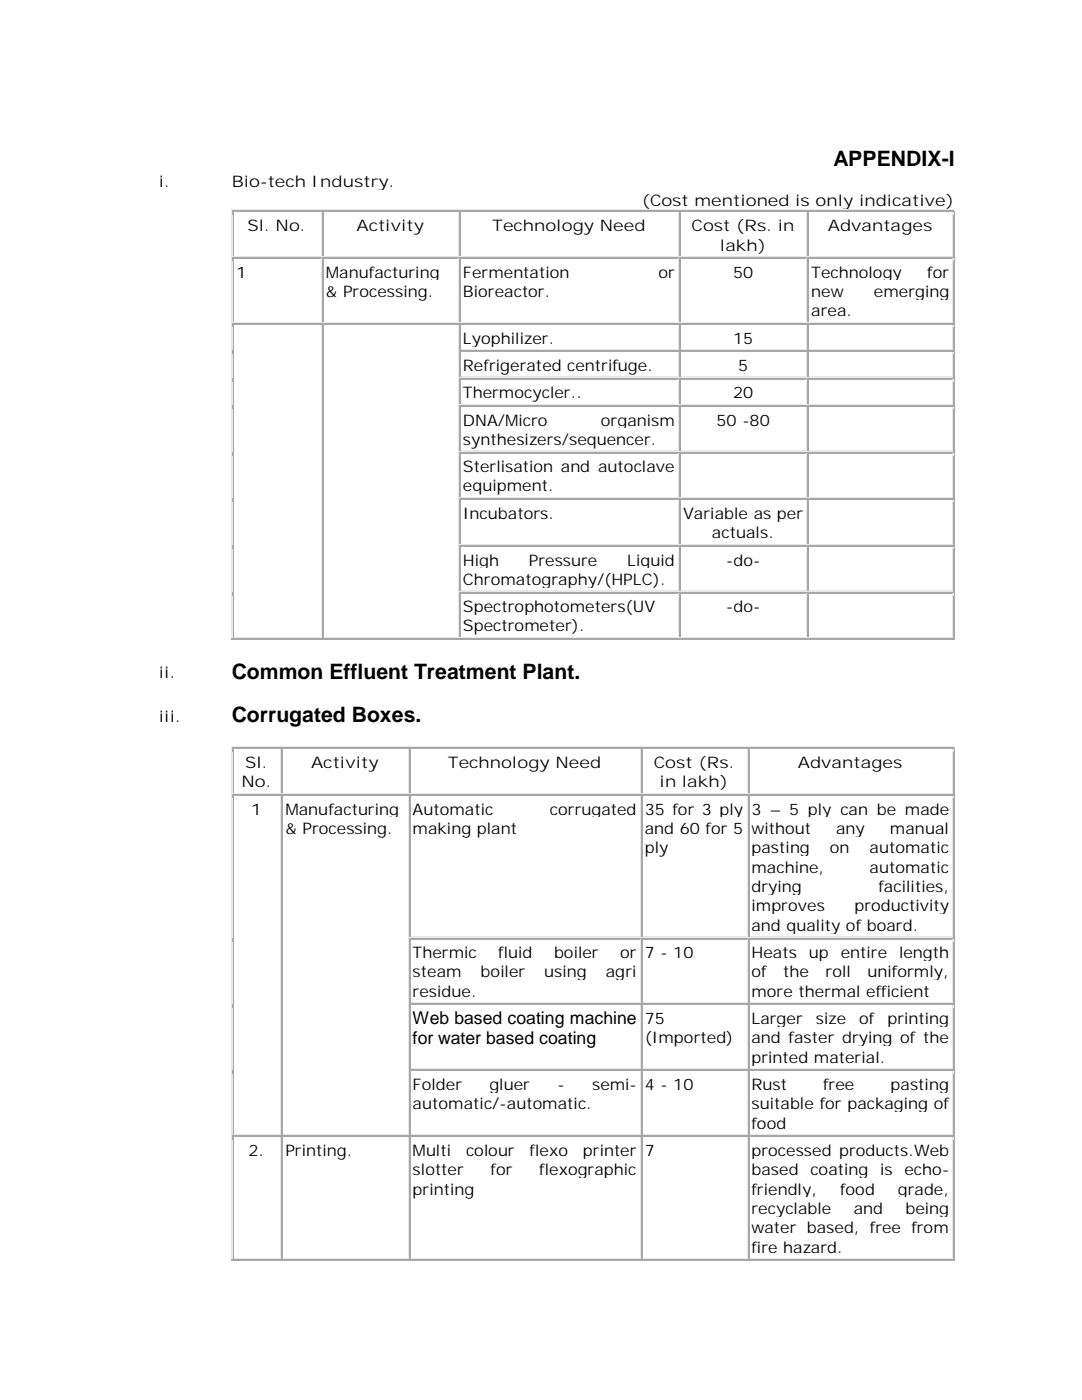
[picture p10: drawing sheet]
<svg xmlns="http://www.w3.org/2000/svg" width="216mm" height="279mm" viewBox="0 0 216 279" stroke-linecap="round" stroke-linejoin="round" font-family="sans-serif">
<defs><g id="words">
<g font-size="4.2">
<text x="166.3" y="33.1">APPENDIX-I</text>
<text x="46.2" y="135.5">Common Effluent Treatment Plant.</text>
<text x="46.2" y="144.2">Corrugated Boxes.</text>
</g>
<g font-size="3.5">
<text x="82.3" y="204.4">Web based coating machine</text>
<text x="82.3" y="208.4">for water based coating</text>
</g>
<g font-size="3.2">
<text x="31.7" y="37.3">i.</text>
<text x="46.2" y="37.3">Bio-tech Industry.</text>
<text x="128" y="41.2">(Cost mentioned is only indicative)</text>
<text x="49.4" y="46.1">Sl. No.</text>
<text x="71.1" y="46.1">Activity</text>
<text x="98.2" y="46.1">Technology Need</text>
<text x="138" y="46.1">Cost (Rs. in</text>
<text x="165.2" y="46.1">Advantages</text>
<text x="143.6" y="50">lakh)</text>
<text x="47" y="55.4">1</text>
<text x="65" y="55.4">Manufacturing</text>
<text x="65" y="59.3">&amp; Processing.</text>
<text x="92.4" y="55.4">Fermentation</text>
<text x="92.4" y="59.3">Bioreactor.</text>
<text x="131.4" y="55.4">or</text>
<text x="146.3" y="55.4">50</text>
<text x="161.9" y="55.4">Technology</text>
<text x="161.9" y="59.3">new</text>
<text x="174.4" y="59.3">emerging</text>
<text x="185" y="55.4">for</text>
<text x="161.9" y="63.2">area.</text>
<text x="92.4" y="68.6">Lyophilizer.</text>
<text x="146.3" y="68.6">15</text>
<text x="92.4" y="74">Refrigerated centrifuge.</text>
<text x="147.3" y="74">5</text>
<text x="92.4" y="79.5">Thermocycler..</text>
<text x="146.3" y="79.5">20</text>
<text x="92.4" y="84.9">DNA/Micro</text>
<text x="92.4" y="88.8">synthesizers/sequencer.</text>
<text x="119.9" y="84.9">organism</text>
<text x="143" y="84.9">50 -80</text>
<text x="92.4" y="94.2">Sterlisation and autoclave</text>
<text x="92.4" y="98.1">equipment.</text>
<text x="92.4" y="103.5">Incubators.</text>
<text x="136.3" y="103.5">Variable as per</text>
<text x="142.1" y="107.4">actuals.</text>
<text x="92.4" y="112.9">High</text>
<text x="105.5" y="112.9">Pressure</text>
<text x="125.1" y="112.9">Liquid</text>
<text x="144.9" y="112.9">-do-</text>
<text x="92.4" y="116.7">Chromatography/(HPLC).</text>
<text x="92.4" y="122.1">Spectrophotometers(UV</text>
<text x="92.4" y="126">Spectrometer).</text>
<text x="144.9" y="122.1">-do-</text>
<text x="31.7" y="135.3">ii.</text>
<text x="31.7" y="144">iii.</text>
<text x="48.9" y="153.3">Sl.</text>
<text x="62.1" y="153.3">Activity</text>
<text x="89.4" y="153.3">Technology Need</text>
<text x="130.5" y="153.3">Cost (Rs.</text>
<text x="159.2" y="153.3">Advantages</text>
<text x="48.2" y="157.1">No.</text>
<text x="131.6" y="157.1">in lakh)</text>
<text x="50" y="162.6">1</text>
<text x="56.9" y="162.6">Manufacturing</text>
<text x="56.9" y="166.5">&amp; Processing.</text>
<text x="82.3" y="162.6">Automatic</text>
<text x="82.3" y="166.5">making plant</text>
<text x="109.7" y="162.6">corrugated</text>
<text x="128.7" y="162.6">35 for 3 ply</text>
<text x="128.7" y="166.5">and 60 for 5</text>
<text x="149.9" y="162.6">3 – 5 ply can be made</text>
<text x="149.9" y="166.5">without</text>
<text x="166.8" y="166.5">any</text>
<text x="177.6" y="166.5">manual</text>
<text x="128.7" y="170.3">ply</text>
<text x="149.9" y="170.3">pasting</text>
<text x="165.6" y="170.3">on</text>
<text x="173.5" y="170.3">automatic</text>
<text x="149.9" y="174.2">machine,</text>
<text x="149.9" y="178">drying</text>
<text x="173.5" y="174.2">automatic</text>
<text x="175.3" y="178">facilities,</text>
<text x="149.9" y="181.9">improves</text>
<text x="149.9" y="185.8">and quality of board.</text>
<text x="170.5" y="181.9">productivity</text>
<text x="82.3" y="191.2">Thermic</text>
<text x="99.4" y="191.2">fluid</text>
<text x="110.5" y="191.2">boiler</text>
<text x="123.7" y="191.2">or</text>
<text x="128.7" y="191.2">7 - 10</text>
<text x="149.9" y="191.2">Heats</text>
<text x="161.4" y="191.2">up</text>
<text x="167.7" y="191.2">entire</text>
<text x="179.4" y="191.2">length</text>
<text x="82.3" y="195.1">steam</text>
<text x="95.9" y="195.1">boiler</text>
<text x="108.6" y="195.1">using</text>
<text x="120.9" y="195.1">agri</text>
<text x="149.9" y="195.1">of</text>
<text x="156.3" y="195.1">the</text>
<text x="164.7" y="195.1">roll</text>
<text x="173.1" y="195.1">uniformly,</text>
<text x="82.3" y="198.9">residue.</text>
<text x="149.9" y="198.9">more thermal efficient</text>
<text x="128.7" y="204.3">75</text>
<text x="128.7" y="208.2">(Imported)</text>
<text x="149.9" y="204.3">Larger</text>
<text x="149.9" y="208.2">and faster drying of the</text>
<text x="162.8" y="204.3">size</text>
<text x="171.5" y="204.3">of</text>
<text x="177.1" y="204.3">printing</text>
<text x="149.9" y="212.1">printed material.</text>
<text x="82.3" y="217.5">Folder</text>
<text x="82.3" y="221.4">automatic/-automatic.</text>
<text x="97.6" y="217.5">gluer</text>
<text x="111.3" y="217.5">-</text>
<text x="118.2" y="217.5">semi-</text>
<text x="128.7" y="217.5">4 - 10</text>
<text x="149.9" y="217.5">Rust</text>
<text x="149.9" y="221.4">suitable for packaging of</text>
<text x="164.2" y="217.5">free</text>
<text x="177.7" y="217.5">pasting</text>
<text x="149.9" y="225.3">food</text>
<text x="49.6" y="230.7">2.</text>
<text x="56.9" y="230.7">Printing.</text>
<text x="82.3" y="230.7">Multi</text>
<text x="93" y="230.7">colour</text>
<text x="105.7" y="230.7">flexo</text>
<text x="116.3" y="230.7">printer</text>
<text x="128.7" y="230.7">7</text>
<text x="149.9" y="230.7">processed products.Web</text>
<text x="82.3" y="234.5">slotter</text>
<text x="82.3" y="238.4">printing</text>
<text x="97.9" y="234.5">for</text>
<text x="107.6" y="234.5">flexographic</text>
<text x="149.9" y="234.5">based</text>
<text x="149.9" y="238.4">friendly,</text>
<text x="161.7" y="234.5">coating</text>
<text x="167.6" y="238.4">food</text>
<text x="175.6" y="234.5">is</text>
<text x="179.2" y="238.4">grade,</text>
<text x="180.5" y="234.5">echo-</text>
<text x="149.9" y="242.3">recyclable</text>
<text x="170.4" y="242.3">and</text>
<text x="180.7" y="242.3">being</text>
<text x="149.9" y="246.1">water based, free from</text>
<text x="149.9" y="250">fire hazard.</text>
</g>
</g></defs>
<g fill="#ece9d8">
<path d="M46.2 41.8h.2v1h-.2z"/>
<path d="M46.2 41.8h.2v.2h-.2z"/>
</g>
<path d="M46.5 41.9h17.8" fill="none" stroke="#ece9d8" stroke-width=".21"/>
<path d="M64.3 41.8h.3v.2h-.3z" fill="#ece9d8"/>
<path d="M64.6 41.9h27.1" fill="none" stroke="#ece9d8" stroke-width=".21"/>
<path d="M91.7 41.8h.2v.2h-.2z" fill="#ece9d8"/>
<path d="M92 41.9h43.6" fill="none" stroke="#ece9d8" stroke-width=".21"/>
<path d="M135.6 41.8h.2v.2h-.2z" fill="#ece9d8"/>
<path d="M135.9 41.9h25.3" fill="none" stroke="#ece9d8" stroke-width=".21"/>
<path d="M161.2 41.8h.2v.2h-.2z" fill="#ece9d8"/>
<path d="M161.5 41.9h28.7" fill="none" stroke="#ece9d8" stroke-width=".21"/>
<path d="M190.2 41.8h.3v1h-.3z" fill="#aca899"/>
<path d="M190.2 41.8h.3v.2h-.3z" fill="#ece9d8"/>
<path d="M46.4 42.1h.2v.2h-.2z" fill="#aca899"/>
<path d="M46.6 42.2h17.5" fill="none" stroke="#aca899" stroke-width=".21"/>
<path d="M64.1 42.1h.2v.2h-.2z" fill="#ece9d8"/>
<g fill="#aca899">
<path d="M64.1 42.1h.2v.2h-.2z"/>
<path d="M46.4 51.1h.2v.3h-.2z"/>
</g>
<path d="M46.4 51.1h.2v.3h-.2z" fill="#ece9d8"/>
<path d="M46.6 51.2h17.5" fill="none" stroke="#ece9d8" stroke-width=".21"/>
<path d="M64.1 51.1h.2v.3h-.2z" fill="#ece9d8"/>
<path d="M46.5 42.3v8.8" fill="none" stroke="#aca899" stroke-width=".21"/>
<path d="M46.3 42.9v8.5M64.2 42.3v8.8" fill="none" stroke="#ece9d8" stroke-width=".21"/>
<path d="M64.3 42.1h.3v.2h-.3z" fill="#aca899"/>
<path d="M64.6 42.2h26.8" fill="none" stroke="#aca899" stroke-width=".21"/>
<path d="M91.5 42.1h.2v.2h-.2z" fill="#ece9d8"/>
<g fill="#aca899">
<path d="M91.5 42.1h.2v.2h-.2z"/>
<path d="M64.3 51.1h.3v.3h-.3z"/>
</g>
<path d="M64.3 51.1h.3v.3h-.3z" fill="#ece9d8"/>
<path d="M64.6 51.2h26.8" fill="none" stroke="#ece9d8" stroke-width=".21"/>
<path d="M91.5 51.1h.2v.3h-.2z" fill="#ece9d8"/>
<path d="M64.5 42.3v8.8" fill="none" stroke="#aca899" stroke-width=".21"/>
<path d="M91.6 42.3v8.8" fill="none" stroke="#ece9d8" stroke-width=".21"/>
<path d="M91.7 42.1h.2v.2h-.2z" fill="#aca899"/>
<path d="M92 42.2h43.3" fill="none" stroke="#aca899" stroke-width=".21"/>
<path d="M135.4 42.1h.2v.2h-.2z" fill="#ece9d8"/>
<g fill="#aca899">
<path d="M135.4 42.1h.2v.2h-.2z"/>
<path d="M91.7 51.1h.2v.3h-.2z"/>
</g>
<path d="M91.7 51.1h.2v.3h-.2z" fill="#ece9d8"/>
<path d="M92 51.2h43.3" fill="none" stroke="#ece9d8" stroke-width=".21"/>
<path d="M135.4 51.1h.2v.3h-.2z" fill="#ece9d8"/>
<path d="M91.8 42.3v8.8" fill="none" stroke="#aca899" stroke-width=".21"/>
<path d="M135.5 42.3v8.8" fill="none" stroke="#ece9d8" stroke-width=".21"/>
<path d="M135.6 42.1h.2v.2h-.2z" fill="#aca899"/>
<path d="M135.9 42.2h25" fill="none" stroke="#aca899" stroke-width=".21"/>
<path d="M161 42.1h.2v.2h-.2z" fill="#ece9d8"/>
<g fill="#aca899">
<path d="M161 42.1h.2v.2h-.2z"/>
<path d="M135.6 51.1h.2v.3h-.2z"/>
</g>
<path d="M135.6 51.1h.2v.3h-.2z" fill="#ece9d8"/>
<path d="M135.9 51.2h25" fill="none" stroke="#ece9d8" stroke-width=".21"/>
<path d="M161 51.1h.2v.3h-.2z" fill="#ece9d8"/>
<path d="M135.7 42.3v8.8" fill="none" stroke="#aca899" stroke-width=".21"/>
<path d="M161.1 42.3v8.8" fill="none" stroke="#ece9d8" stroke-width=".21"/>
<path d="M161.2 42.1h.2v.2h-.2z" fill="#aca899"/>
<path d="M161.5 42.2h28.6" fill="none" stroke="#aca899" stroke-width=".21"/>
<path d="M190.1 42.1h.2v.2h-.2z" fill="#ece9d8"/>
<g fill="#aca899">
<path d="M190.1 42.1h.2v.2h-.2z"/>
<path d="M161.2 51.1h.2v.3h-.2z"/>
</g>
<path d="M161.2 51.1h.2v.3h-.2z" fill="#ece9d8"/>
<path d="M161.5 51.2h28.6" fill="none" stroke="#ece9d8" stroke-width=".21"/>
<path d="M190.1 51.1h.2v.3h-.2z" fill="#ece9d8"/>
<path d="M161.3 42.3v8.8M190.4 42.9v8.5" fill="none" stroke="#aca899" stroke-width=".21"/>
<path d="M190.2 42.3v8.8" fill="none" stroke="#ece9d8" stroke-width=".21"/>
<g fill="#fff">
<path d="M46.7 51.6h17.1v12.7h-17.1z"/>
<path d="M47 52.2h16.4v3.8h-16.4z"/>
<path d="M64.6 51.6h26.6v12.7h-26.6z"/>
<path d="M65 52.2h25.8v3.8h-25.8z"/>
<path d="M65 56h25.8v3.9h-25.8z"/>
<path d="M92 51.6h43.1v12.7h-43.1z"/>
<path d="M92.4 52.2h42.3v3.8h-42.3z"/>
<path d="M92.4 56h42.3v3.9h-42.3z"/>
<path d="M135.9 51.6h24.8v12.7h-24.8z"/>
<path d="M136.3 52.2h23.9v3.8h-23.9z"/>
<path d="M161.5 51.6h28.3v12.7h-28.3z"/>
<path d="M161.9 52.2h27.5v3.8h-27.5z"/>
<path d="M161.9 56h27.5v3.9h-27.5z"/>
<path d="M161.9 59.9h27.5v3.9h-27.5z"/>
</g>
<path d="M46.2 51.4h.2v.8h-.2z" fill="#ece9d8"/>
<g fill="#aca899">
<path d="M190.2 51.4h.3v.8h-.3z"/>
<path d="M46.4 51.4h.2v.2h-.2z"/>
</g>
<path d="M46.6 51.5h17.5" fill="none" stroke="#aca899" stroke-width=".21"/>
<path d="M64.1 51.4h.2v.2h-.2z" fill="#ece9d8"/>
<g fill="#aca899">
<path d="M64.1 51.4h.2v.2h-.2z"/>
<path d="M46.4 64.3h.2v.2h-.2z"/>
</g>
<path d="M46.4 64.3h.2v.2h-.2z" fill="#ece9d8"/>
<path d="M46.6 64.4h17.5" fill="none" stroke="#ece9d8" stroke-width=".21"/>
<path d="M64.1 64.3h.2v.2h-.2z" fill="#ece9d8"/>
<path d="M46.5 51.6v12.7" fill="none" stroke="#aca899" stroke-width=".21"/>
<path d="M46.3 52.2v12.3M64.2 51.6v12.7" fill="none" stroke="#ece9d8" stroke-width=".21"/>
<path d="M64.3 51.4h.3v.2h-.3z" fill="#aca899"/>
<path d="M64.6 51.5h26.8" fill="none" stroke="#aca899" stroke-width=".21"/>
<path d="M91.5 51.4h.2v.2h-.2z" fill="#ece9d8"/>
<g fill="#aca899">
<path d="M91.5 51.4h.2v.2h-.2z"/>
<path d="M64.3 64.3h.3v.2h-.3z"/>
</g>
<path d="M64.3 64.3h.3v.2h-.3z" fill="#ece9d8"/>
<path d="M64.6 64.4h26.8" fill="none" stroke="#ece9d8" stroke-width=".21"/>
<path d="M91.5 64.3h.2v.2h-.2z" fill="#ece9d8"/>
<path d="M64.5 51.6v12.7" fill="none" stroke="#aca899" stroke-width=".21"/>
<path d="M91.6 51.6v12.7" fill="none" stroke="#ece9d8" stroke-width=".21"/>
<path d="M91.7 51.4h.2v.2h-.2z" fill="#aca899"/>
<path d="M92 51.5h43.3" fill="none" stroke="#aca899" stroke-width=".21"/>
<path d="M135.4 51.4h.2v.2h-.2z" fill="#ece9d8"/>
<g fill="#aca899">
<path d="M135.4 51.4h.2v.2h-.2z"/>
<path d="M91.7 64.3h.2v.2h-.2z"/>
</g>
<path d="M91.7 64.3h.2v.2h-.2z" fill="#ece9d8"/>
<path d="M92 64.4h43.3" fill="none" stroke="#ece9d8" stroke-width=".21"/>
<path d="M135.4 64.3h.2v.2h-.2z" fill="#ece9d8"/>
<path d="M91.8 51.6v12.7" fill="none" stroke="#aca899" stroke-width=".21"/>
<path d="M135.5 51.6v12.7" fill="none" stroke="#ece9d8" stroke-width=".21"/>
<path d="M135.6 51.4h.2v.2h-.2z" fill="#aca899"/>
<path d="M135.9 51.5h25" fill="none" stroke="#aca899" stroke-width=".21"/>
<path d="M161 51.4h.2v.2h-.2z" fill="#ece9d8"/>
<g fill="#aca899">
<path d="M161 51.4h.2v.2h-.2z"/>
<path d="M135.6 64.3h.2v.2h-.2z"/>
</g>
<path d="M135.6 64.3h.2v.2h-.2z" fill="#ece9d8"/>
<path d="M135.9 64.4h25" fill="none" stroke="#ece9d8" stroke-width=".21"/>
<path d="M161 64.3h.2v.2h-.2z" fill="#ece9d8"/>
<path d="M135.7 51.6v12.7" fill="none" stroke="#aca899" stroke-width=".21"/>
<path d="M161.1 51.6v12.7" fill="none" stroke="#ece9d8" stroke-width=".21"/>
<path d="M161.2 51.4h.2v.2h-.2z" fill="#aca899"/>
<path d="M161.5 51.5h28.6" fill="none" stroke="#aca899" stroke-width=".21"/>
<path d="M190.1 51.4h.2v.2h-.2z" fill="#ece9d8"/>
<g fill="#aca899">
<path d="M190.1 51.4h.2v.2h-.2z"/>
<path d="M161.2 64.3h.2v.2h-.2z"/>
</g>
<path d="M161.2 64.3h.2v.2h-.2z" fill="#ece9d8"/>
<path d="M161.5 64.4h28.6" fill="none" stroke="#ece9d8" stroke-width=".21"/>
<path d="M190.1 64.3h.2v.2h-.2z" fill="#ece9d8"/>
<path d="M161.3 51.6v12.7M190.4 52.2v12.3" fill="none" stroke="#aca899" stroke-width=".21"/>
<path d="M190.2 51.6v12.7" fill="none" stroke="#ece9d8" stroke-width=".21"/>
<g fill="#fff">
<path d="M46.7 64.8h17.1v62.4h-17.1z"/>
<path d="M47 65.4h16.4v3.8h-16.4z"/>
<path d="M64.6 64.8h26.6v62.4h-26.6z"/>
<path d="M65 65.4h25.8v3.8h-25.8z"/>
<path d="M92 64.8h43.1v4.9h-43.1z"/>
<path d="M92.4 65.4h42.3v3.8h-42.3z"/>
<path d="M135.9 64.8h24.8v4.9h-24.8z"/>
<path d="M136.3 65.4h23.9v3.8h-23.9z"/>
<path d="M161.5 64.8h28.3v4.9h-28.3z"/>
<path d="M161.9 65.4h27.5v3.8h-27.5z"/>
</g>
<path d="M46.2 64.6h.2v.7h-.2z" fill="#ece9d8"/>
<g fill="#aca899">
<path d="M190.2 64.6h.3v.7h-.3z"/>
<path d="M46.4 64.6h.2v.2h-.2z"/>
</g>
<path d="M46.6 64.7h17.5" fill="none" stroke="#aca899" stroke-width=".21"/>
<path d="M64.1 64.6h.2v.2h-.2z" fill="#ece9d8"/>
<path d="M64.1 64.6h.2v.2h-.2z" fill="#aca899"/>
<path d="M46.5 64.8v5.2" fill="none" stroke="#aca899" stroke-width=".21"/>
<path d="M46.3 65.4v4.6M64.2 64.8v5.2" fill="none" stroke="#ece9d8" stroke-width=".21"/>
<path d="M64.3 64.6h.3v.2h-.3z" fill="#aca899"/>
<path d="M64.6 64.7h26.8" fill="none" stroke="#aca899" stroke-width=".21"/>
<path d="M91.5 64.6h.2v.2h-.2z" fill="#ece9d8"/>
<path d="M91.5 64.6h.2v.2h-.2z" fill="#aca899"/>
<path d="M64.5 64.8v5.2" fill="none" stroke="#aca899" stroke-width=".21"/>
<path d="M91.6 64.8v5.2" fill="none" stroke="#ece9d8" stroke-width=".21"/>
<path d="M91.7 64.6h.2v.2h-.2z" fill="#aca899"/>
<path d="M92 64.7h43.3" fill="none" stroke="#aca899" stroke-width=".21"/>
<path d="M135.4 64.6h.2v.2h-.2z" fill="#ece9d8"/>
<g fill="#aca899">
<path d="M135.4 64.6h.2v.2h-.2z"/>
<path d="M91.7 69.8h.2v.2h-.2z"/>
</g>
<path d="M91.7 69.8h.2v.2h-.2z" fill="#ece9d8"/>
<path d="M92 69.9h43.3" fill="none" stroke="#ece9d8" stroke-width=".21"/>
<path d="M135.4 69.8h.2v.2h-.2z" fill="#ece9d8"/>
<path d="M91.8 64.8v4.9" fill="none" stroke="#aca899" stroke-width=".21"/>
<path d="M135.5 64.8v4.9" fill="none" stroke="#ece9d8" stroke-width=".21"/>
<path d="M135.6 64.6h.2v.2h-.2z" fill="#aca899"/>
<path d="M135.9 64.7h25" fill="none" stroke="#aca899" stroke-width=".21"/>
<path d="M161 64.6h.2v.2h-.2z" fill="#ece9d8"/>
<g fill="#aca899">
<path d="M161 64.6h.2v.2h-.2z"/>
<path d="M135.6 69.8h.2v.2h-.2z"/>
</g>
<path d="M135.6 69.8h.2v.2h-.2z" fill="#ece9d8"/>
<path d="M135.9 69.9h25" fill="none" stroke="#ece9d8" stroke-width=".21"/>
<path d="M161 69.8h.2v.2h-.2z" fill="#ece9d8"/>
<path d="M135.7 64.8v4.9" fill="none" stroke="#aca899" stroke-width=".21"/>
<path d="M161.1 64.8v4.9" fill="none" stroke="#ece9d8" stroke-width=".21"/>
<path d="M161.2 64.6h.2v.2h-.2z" fill="#aca899"/>
<path d="M161.5 64.7h28.6" fill="none" stroke="#aca899" stroke-width=".21"/>
<path d="M190.1 64.6h.2v.2h-.2z" fill="#ece9d8"/>
<g fill="#aca899">
<path d="M190.1 64.6h.2v.2h-.2z"/>
<path d="M161.2 69.8h.2v.2h-.2z"/>
</g>
<path d="M161.2 69.8h.2v.2h-.2z" fill="#ece9d8"/>
<path d="M161.5 69.9h28.6" fill="none" stroke="#ece9d8" stroke-width=".21"/>
<path d="M190.1 69.8h.2v.2h-.2z" fill="#ece9d8"/>
<path d="M161.3 64.8v4.9M190.4 65.4v4.6" fill="none" stroke="#aca899" stroke-width=".21"/>
<path d="M190.2 64.8v4.9" fill="none" stroke="#ece9d8" stroke-width=".21"/>
<g fill="#fff">
<path d="M92 70.3h43.1v4.9h-43.1z"/>
<path d="M92.4 70.8h42.3v3.8h-42.3z"/>
<path d="M135.9 70.3h24.8v4.9h-24.8z"/>
<path d="M136.3 70.8h23.9v3.8h-23.9z"/>
<path d="M161.5 70.3h28.3v4.9h-28.3z"/>
<path d="M161.9 70.8h27.5v3.8h-27.5z"/>
</g>
<path d="M46.2 70h.2v.8h-.2z" fill="#ece9d8"/>
<path d="M190.2 70h.3v.8h-.3z" fill="#aca899"/>
<path d="M46.5 70v5.4M64.5 70v5.4" fill="none" stroke="#aca899" stroke-width=".21"/>
<path d="M46.3 70.8v4.6M64.2 70v5.4M91.6 70v5.4" fill="none" stroke="#ece9d8" stroke-width=".21"/>
<path d="M91.7 70h.2v.2h-.2z" fill="#aca899"/>
<path d="M92 70.1h43.3" fill="none" stroke="#aca899" stroke-width=".21"/>
<path d="M135.4 70h.2v.2h-.2z" fill="#ece9d8"/>
<g fill="#aca899">
<path d="M135.4 70h.2v.2h-.2z"/>
<path d="M91.7 75.2h.2v.2h-.2z"/>
</g>
<path d="M91.7 75.2h.2v.2h-.2z" fill="#ece9d8"/>
<path d="M92 75.3h43.3" fill="none" stroke="#ece9d8" stroke-width=".21"/>
<path d="M135.4 75.2h.2v.2h-.2z" fill="#ece9d8"/>
<path d="M91.8 70.3v4.9" fill="none" stroke="#aca899" stroke-width=".21"/>
<path d="M135.5 70.3v4.9" fill="none" stroke="#ece9d8" stroke-width=".21"/>
<path d="M135.6 70h.2v.2h-.2z" fill="#aca899"/>
<path d="M135.9 70.1h25" fill="none" stroke="#aca899" stroke-width=".21"/>
<path d="M161 70h.2v.2h-.2z" fill="#ece9d8"/>
<g fill="#aca899">
<path d="M161 70h.2v.2h-.2z"/>
<path d="M135.6 75.2h.2v.2h-.2z"/>
</g>
<path d="M135.6 75.2h.2v.2h-.2z" fill="#ece9d8"/>
<path d="M135.9 75.3h25" fill="none" stroke="#ece9d8" stroke-width=".21"/>
<path d="M161 75.2h.2v.2h-.2z" fill="#ece9d8"/>
<path d="M135.7 70.3v4.9" fill="none" stroke="#aca899" stroke-width=".21"/>
<path d="M161.1 70.3v4.9" fill="none" stroke="#ece9d8" stroke-width=".21"/>
<path d="M161.2 70h.2v.2h-.2z" fill="#aca899"/>
<path d="M161.5 70.1h28.6" fill="none" stroke="#aca899" stroke-width=".21"/>
<path d="M190.1 70h.2v.2h-.2z" fill="#ece9d8"/>
<g fill="#aca899">
<path d="M190.1 70h.2v.2h-.2z"/>
<path d="M161.2 75.2h.2v.2h-.2z"/>
</g>
<path d="M161.2 75.2h.2v.2h-.2z" fill="#ece9d8"/>
<path d="M161.5 75.3h28.6" fill="none" stroke="#ece9d8" stroke-width=".21"/>
<path d="M190.1 75.2h.2v.2h-.2z" fill="#ece9d8"/>
<path d="M161.3 70.3v4.9M190.4 70.8v4.6" fill="none" stroke="#aca899" stroke-width=".21"/>
<path d="M190.2 70.3v4.9" fill="none" stroke="#ece9d8" stroke-width=".21"/>
<g fill="#fff">
<path d="M92 75.7h43.1v4.9h-43.1z"/>
<path d="M92.4 76.2h42.3v3.9h-42.3z"/>
<path d="M135.9 75.7h24.8v4.9h-24.8z"/>
<path d="M136.3 76.2h23.9v3.9h-23.9z"/>
<path d="M161.5 75.7h28.3v4.9h-28.3z"/>
<path d="M161.9 76.2h27.5v3.9h-27.5z"/>
</g>
<path d="M46.2 75.5h.2v.7h-.2z" fill="#ece9d8"/>
<path d="M190.2 75.5h.3v.7h-.3z" fill="#aca899"/>
<path d="M46.5 75.5v5.4M64.5 75.5v5.4" fill="none" stroke="#aca899" stroke-width=".21"/>
<path d="M46.3 76.3v4.6M64.2 75.5v5.4M91.6 75.5v5.4" fill="none" stroke="#ece9d8" stroke-width=".21"/>
<path d="M91.7 75.5h.2v.2h-.2z" fill="#aca899"/>
<path d="M92 75.6h43.3" fill="none" stroke="#aca899" stroke-width=".21"/>
<path d="M135.4 75.5h.2v.2h-.2z" fill="#ece9d8"/>
<g fill="#aca899">
<path d="M135.4 75.5h.2v.2h-.2z"/>
<path d="M91.7 80.6h.2v.3h-.2z"/>
</g>
<path d="M91.7 80.6h.2v.3h-.2z" fill="#ece9d8"/>
<path d="M92 80.8h43.3" fill="none" stroke="#ece9d8" stroke-width=".21"/>
<path d="M135.4 80.6h.2v.3h-.2z" fill="#ece9d8"/>
<path d="M91.8 75.7v4.9" fill="none" stroke="#aca899" stroke-width=".21"/>
<path d="M135.5 75.7v4.9" fill="none" stroke="#ece9d8" stroke-width=".21"/>
<path d="M135.6 75.5h.2v.2h-.2z" fill="#aca899"/>
<path d="M135.9 75.6h25" fill="none" stroke="#aca899" stroke-width=".21"/>
<path d="M161 75.5h.2v.2h-.2z" fill="#ece9d8"/>
<g fill="#aca899">
<path d="M161 75.5h.2v.2h-.2z"/>
<path d="M135.6 80.6h.2v.3h-.2z"/>
</g>
<path d="M135.6 80.6h.2v.3h-.2z" fill="#ece9d8"/>
<path d="M135.9 80.8h25" fill="none" stroke="#ece9d8" stroke-width=".21"/>
<path d="M161 80.6h.2v.3h-.2z" fill="#ece9d8"/>
<path d="M135.7 75.7v4.9" fill="none" stroke="#aca899" stroke-width=".21"/>
<path d="M161.1 75.7v4.9" fill="none" stroke="#ece9d8" stroke-width=".21"/>
<path d="M161.2 75.5h.2v.2h-.2z" fill="#aca899"/>
<path d="M161.5 75.6h28.6" fill="none" stroke="#aca899" stroke-width=".21"/>
<path d="M190.1 75.5h.2v.2h-.2z" fill="#ece9d8"/>
<g fill="#aca899">
<path d="M190.1 75.5h.2v.2h-.2z"/>
<path d="M161.2 80.6h.2v.3h-.2z"/>
</g>
<path d="M161.2 80.6h.2v.3h-.2z" fill="#ece9d8"/>
<path d="M161.5 80.8h28.6" fill="none" stroke="#ece9d8" stroke-width=".21"/>
<path d="M190.1 80.6h.2v.3h-.2z" fill="#ece9d8"/>
<path d="M161.3 75.7v4.9M190.4 76.3v4.6" fill="none" stroke="#aca899" stroke-width=".21"/>
<path d="M190.2 75.7v4.9" fill="none" stroke="#ece9d8" stroke-width=".21"/>
<g fill="#fff">
<path d="M92 81.2h43.1v8.7h-43.1z"/>
<path d="M92.4 81.7h42.3v3.8h-42.3z"/>
<path d="M92.4 85.6h42.3v3.8h-42.3z"/>
<path d="M135.9 81.2h24.8v8.7h-24.8z"/>
<path d="M136.3 81.7h23.9v3.8h-23.9z"/>
<path d="M161.5 81.2h28.3v8.7h-28.3z"/>
<path d="M161.9 81.7h27.5v3.8h-27.5z"/>
</g>
<path d="M46.2 80.9h.2v.8h-.2z" fill="#ece9d8"/>
<path d="M190.2 80.9h.3v.8h-.3z" fill="#aca899"/>
<path d="M46.5 80.9v9.3M64.5 80.9v9.3" fill="none" stroke="#aca899" stroke-width=".21"/>
<path d="M46.3 81.7v8.5M64.2 80.9v9.3M91.6 80.9v9.3" fill="none" stroke="#ece9d8" stroke-width=".21"/>
<path d="M91.7 80.9h.2v.2h-.2z" fill="#aca899"/>
<path d="M92 81h43.3" fill="none" stroke="#aca899" stroke-width=".21"/>
<path d="M135.4 80.9h.2v.2h-.2z" fill="#ece9d8"/>
<g fill="#aca899">
<path d="M135.4 80.9h.2v.2h-.2z"/>
<path d="M91.7 90h.2v.2h-.2z"/>
</g>
<path d="M91.7 90h.2v.2h-.2z" fill="#ece9d8"/>
<path d="M92 90.1h43.3" fill="none" stroke="#ece9d8" stroke-width=".21"/>
<path d="M135.4 90h.2v.2h-.2z" fill="#ece9d8"/>
<path d="M91.8 81.2v8.7" fill="none" stroke="#aca899" stroke-width=".21"/>
<path d="M135.5 81.2v8.7" fill="none" stroke="#ece9d8" stroke-width=".21"/>
<path d="M135.6 80.9h.2v.2h-.2z" fill="#aca899"/>
<path d="M135.9 81h25" fill="none" stroke="#aca899" stroke-width=".21"/>
<path d="M161 80.9h.2v.2h-.2z" fill="#ece9d8"/>
<g fill="#aca899">
<path d="M161 80.9h.2v.2h-.2z"/>
<path d="M135.6 90h.2v.2h-.2z"/>
</g>
<path d="M135.6 90h.2v.2h-.2z" fill="#ece9d8"/>
<path d="M135.9 90.1h25" fill="none" stroke="#ece9d8" stroke-width=".21"/>
<path d="M161 90h.2v.2h-.2z" fill="#ece9d8"/>
<path d="M135.7 81.2v8.7" fill="none" stroke="#aca899" stroke-width=".21"/>
<path d="M161.1 81.2v8.7" fill="none" stroke="#ece9d8" stroke-width=".21"/>
<path d="M161.2 80.9h.2v.2h-.2z" fill="#aca899"/>
<path d="M161.5 81h28.6" fill="none" stroke="#aca899" stroke-width=".21"/>
<path d="M190.1 80.9h.2v.2h-.2z" fill="#ece9d8"/>
<g fill="#aca899">
<path d="M190.1 80.9h.2v.2h-.2z"/>
<path d="M161.2 90h.2v.2h-.2z"/>
</g>
<path d="M161.2 90h.2v.2h-.2z" fill="#ece9d8"/>
<path d="M161.5 90.1h28.6" fill="none" stroke="#ece9d8" stroke-width=".21"/>
<path d="M190.1 90h.2v.2h-.2z" fill="#ece9d8"/>
<path d="M161.3 81.2v8.7M190.4 81.7v8.5" fill="none" stroke="#aca899" stroke-width=".21"/>
<path d="M190.2 81.2v8.7" fill="none" stroke="#ece9d8" stroke-width=".21"/>
<g fill="#fff">
<path d="M92 90.5h43.1v8.7h-43.1z"/>
<path d="M92.4 91h42.3v3.8h-42.3z"/>
<path d="M92.4 94.9h42.3v3.8h-42.3z"/>
<path d="M135.9 90.5h24.8v8.7h-24.8z"/>
<path d="M136.3 91h23.9v3.8h-23.9z"/>
<path d="M161.5 90.5h28.3v8.7h-28.3z"/>
<path d="M161.9 91h27.5v3.8h-27.5z"/>
</g>
<path d="M46.2 90.2h.2v.8h-.2z" fill="#ece9d8"/>
<path d="M190.2 90.2h.3v.8h-.3z" fill="#aca899"/>
<path d="M46.5 90.2v9.3M64.5 90.2v9.3" fill="none" stroke="#aca899" stroke-width=".21"/>
<path d="M46.3 91v8.5M64.2 90.2v9.3M91.6 90.2v9.3" fill="none" stroke="#ece9d8" stroke-width=".21"/>
<path d="M91.7 90.2h.2v.2h-.2z" fill="#aca899"/>
<path d="M92 90.3h43.3" fill="none" stroke="#aca899" stroke-width=".21"/>
<path d="M135.4 90.2h.2v.2h-.2z" fill="#ece9d8"/>
<g fill="#aca899">
<path d="M135.4 90.2h.2v.2h-.2z"/>
<path d="M91.7 99.3h.2v.2h-.2z"/>
</g>
<path d="M91.7 99.3h.2v.2h-.2z" fill="#ece9d8"/>
<path d="M92 99.4h43.3" fill="none" stroke="#ece9d8" stroke-width=".21"/>
<path d="M135.4 99.3h.2v.2h-.2z" fill="#ece9d8"/>
<path d="M91.8 90.5v8.7" fill="none" stroke="#aca899" stroke-width=".21"/>
<path d="M135.5 90.5v8.7" fill="none" stroke="#ece9d8" stroke-width=".21"/>
<path d="M135.6 90.2h.2v.2h-.2z" fill="#aca899"/>
<path d="M135.9 90.3h25" fill="none" stroke="#aca899" stroke-width=".21"/>
<path d="M161 90.2h.2v.2h-.2z" fill="#ece9d8"/>
<g fill="#aca899">
<path d="M161 90.2h.2v.2h-.2z"/>
<path d="M135.6 99.3h.2v.2h-.2z"/>
</g>
<path d="M135.6 99.3h.2v.2h-.2z" fill="#ece9d8"/>
<path d="M135.9 99.4h25" fill="none" stroke="#ece9d8" stroke-width=".21"/>
<path d="M161 99.3h.2v.2h-.2z" fill="#ece9d8"/>
<path d="M135.7 90.5v8.7" fill="none" stroke="#aca899" stroke-width=".21"/>
<path d="M161.1 90.5v8.7" fill="none" stroke="#ece9d8" stroke-width=".21"/>
<path d="M161.2 90.2h.2v.2h-.2z" fill="#aca899"/>
<path d="M161.5 90.3h28.6" fill="none" stroke="#aca899" stroke-width=".21"/>
<path d="M190.1 90.2h.2v.2h-.2z" fill="#ece9d8"/>
<g fill="#aca899">
<path d="M190.1 90.2h.2v.2h-.2z"/>
<path d="M161.2 99.3h.2v.2h-.2z"/>
</g>
<path d="M161.2 99.3h.2v.2h-.2z" fill="#ece9d8"/>
<path d="M161.5 99.4h28.6" fill="none" stroke="#ece9d8" stroke-width=".21"/>
<path d="M190.1 99.3h.2v.2h-.2z" fill="#ece9d8"/>
<path d="M161.3 90.5v8.7M190.4 91v8.5" fill="none" stroke="#aca899" stroke-width=".21"/>
<path d="M190.2 90.5v8.7" fill="none" stroke="#ece9d8" stroke-width=".21"/>
<g fill="#fff">
<path d="M92 99.8h43.1v8.7h-43.1z"/>
<path d="M92.4 100.3h42.3v3.8h-42.3z"/>
<path d="M135.9 99.8h24.8v8.7h-24.8z"/>
<path d="M136.3 100.3h23.9v3.8h-23.9z"/>
<path d="M136.3 104.2h23.9v3.8h-23.9z"/>
<path d="M161.5 99.8h28.3v8.7h-28.3z"/>
<path d="M161.9 100.3h27.5v3.8h-27.5z"/>
</g>
<path d="M46.2 99.5h.2v.8h-.2z" fill="#ece9d8"/>
<path d="M190.2 99.5h.3v.8h-.3z" fill="#aca899"/>
<path d="M46.5 99.5v9.3M64.5 99.5v9.3" fill="none" stroke="#aca899" stroke-width=".21"/>
<path d="M64.2 99.5v9.3M91.6 99.5v9.3M46.3 100.3v8.5" fill="none" stroke="#ece9d8" stroke-width=".21"/>
<path d="M91.7 99.5h.2v.2h-.2z" fill="#aca899"/>
<path d="M92 99.6h43.3" fill="none" stroke="#aca899" stroke-width=".21"/>
<path d="M135.4 99.5h.2v.2h-.2z" fill="#ece9d8"/>
<g fill="#aca899">
<path d="M135.4 99.5h.2v.2h-.2z"/>
<path d="M91.7 108.6h.2v.2h-.2z"/>
</g>
<path d="M91.7 108.6h.2v.2h-.2z" fill="#ece9d8"/>
<path d="M92 108.7h43.3" fill="none" stroke="#ece9d8" stroke-width=".21"/>
<path d="M135.4 108.6h.2v.2h-.2z" fill="#ece9d8"/>
<path d="M91.8 99.8v8.7" fill="none" stroke="#aca899" stroke-width=".21"/>
<path d="M135.5 99.8v8.7" fill="none" stroke="#ece9d8" stroke-width=".21"/>
<path d="M135.6 99.5h.2v.2h-.2z" fill="#aca899"/>
<path d="M135.9 99.6h25" fill="none" stroke="#aca899" stroke-width=".21"/>
<path d="M161 99.5h.2v.2h-.2z" fill="#ece9d8"/>
<g fill="#aca899">
<path d="M161 99.5h.2v.2h-.2z"/>
<path d="M135.6 108.6h.2v.2h-.2z"/>
</g>
<path d="M135.6 108.6h.2v.2h-.2z" fill="#ece9d8"/>
<path d="M135.9 108.7h25" fill="none" stroke="#ece9d8" stroke-width=".21"/>
<path d="M161 108.6h.2v.2h-.2z" fill="#ece9d8"/>
<path d="M135.7 99.8v8.7" fill="none" stroke="#aca899" stroke-width=".21"/>
<path d="M161.1 99.8v8.7" fill="none" stroke="#ece9d8" stroke-width=".21"/>
<path d="M161.2 99.5h.2v.2h-.2z" fill="#aca899"/>
<path d="M161.5 99.6h28.6" fill="none" stroke="#aca899" stroke-width=".21"/>
<path d="M190.1 99.5h.2v.2h-.2z" fill="#ece9d8"/>
<g fill="#aca899">
<path d="M190.1 99.5h.2v.2h-.2z"/>
<path d="M161.2 108.6h.2v.2h-.2z"/>
</g>
<path d="M161.2 108.6h.2v.2h-.2z" fill="#ece9d8"/>
<path d="M161.5 108.7h28.6" fill="none" stroke="#ece9d8" stroke-width=".21"/>
<path d="M190.1 108.6h.2v.2h-.2z" fill="#ece9d8"/>
<path d="M161.3 99.8v8.7M190.4 100.3v8.5" fill="none" stroke="#aca899" stroke-width=".21"/>
<path d="M190.2 99.8v8.7" fill="none" stroke="#ece9d8" stroke-width=".21"/>
<g fill="#fff">
<path d="M92 109.1h43.1v8.8h-43.1z"/>
<path d="M92.4 109.6h42.3v3.9h-42.3z"/>
<path d="M92.4 113.5h42.3v3.8h-42.3z"/>
<path d="M135.9 109.1h24.8v8.8h-24.8z"/>
<path d="M136.3 109.6h23.9v3.9h-23.9z"/>
<path d="M161.5 109.1h28.3v8.8h-28.3z"/>
<path d="M161.9 109.6h27.5v3.9h-27.5z"/>
</g>
<path d="M46.2 108.8h.2v.8h-.2z" fill="#ece9d8"/>
<path d="M190.2 108.8h.3v.8h-.3z" fill="#aca899"/>
<path d="M46.5 108.8v9.3M64.5 108.8v9.3" fill="none" stroke="#aca899" stroke-width=".21"/>
<path d="M46.3 109.6v8.5M64.2 108.8v9.3M91.6 108.8v9.3" fill="none" stroke="#ece9d8" stroke-width=".21"/>
<path d="M91.7 108.8h.2v.3h-.2z" fill="#aca899"/>
<path d="M92 108.9h43.3" fill="none" stroke="#aca899" stroke-width=".21"/>
<path d="M135.4 108.8h.2v.3h-.2z" fill="#ece9d8"/>
<g fill="#aca899">
<path d="M135.4 108.8h.2v.3h-.2z"/>
<path d="M91.7 117.9h.2v.2h-.2z"/>
</g>
<path d="M91.7 117.9h.2v.2h-.2z" fill="#ece9d8"/>
<path d="M92 118h43.3" fill="none" stroke="#ece9d8" stroke-width=".21"/>
<path d="M135.4 117.9h.2v.2h-.2z" fill="#ece9d8"/>
<path d="M91.8 109.1v8.8" fill="none" stroke="#aca899" stroke-width=".21"/>
<path d="M135.5 109.1v8.8" fill="none" stroke="#ece9d8" stroke-width=".21"/>
<path d="M135.6 108.8h.2v.3h-.2z" fill="#aca899"/>
<path d="M135.9 108.9h25" fill="none" stroke="#aca899" stroke-width=".21"/>
<path d="M161 108.8h.2v.3h-.2z" fill="#ece9d8"/>
<g fill="#aca899">
<path d="M161 108.8h.2v.3h-.2z"/>
<path d="M135.6 117.9h.2v.2h-.2z"/>
</g>
<path d="M135.6 117.9h.2v.2h-.2z" fill="#ece9d8"/>
<path d="M135.9 118h25" fill="none" stroke="#ece9d8" stroke-width=".21"/>
<path d="M161 117.9h.2v.2h-.2z" fill="#ece9d8"/>
<path d="M135.7 109.1v8.8" fill="none" stroke="#aca899" stroke-width=".21"/>
<path d="M161.1 109.1v8.8" fill="none" stroke="#ece9d8" stroke-width=".21"/>
<path d="M161.2 108.8h.2v.3h-.2z" fill="#aca899"/>
<path d="M161.5 108.9h28.6" fill="none" stroke="#aca899" stroke-width=".21"/>
<path d="M190.1 108.8h.2v.3h-.2z" fill="#ece9d8"/>
<g fill="#aca899">
<path d="M190.1 108.8h.2v.3h-.2z"/>
<path d="M161.2 117.9h.2v.2h-.2z"/>
</g>
<path d="M161.2 117.9h.2v.2h-.2z" fill="#ece9d8"/>
<path d="M161.5 118h28.6" fill="none" stroke="#ece9d8" stroke-width=".21"/>
<path d="M190.1 117.9h.2v.2h-.2z" fill="#ece9d8"/>
<path d="M161.3 109.1v8.8M190.4 109.6v8.5" fill="none" stroke="#aca899" stroke-width=".21"/>
<path d="M190.2 109.1v8.8" fill="none" stroke="#ece9d8" stroke-width=".21"/>
<g fill="#fff">
<path d="M92 118.4h43.1v8.8h-43.1z"/>
<path d="M92.4 118.9h42.3v3.8h-42.3z"/>
<path d="M92.4 122.8h42.3v3.8h-42.3z"/>
<path d="M135.9 118.4h24.8v8.8h-24.8z"/>
<path d="M136.3 118.9h23.9v3.8h-23.9z"/>
<path d="M161.5 118.4h28.3v8.8h-28.3z"/>
<path d="M161.9 118.9h27.5v3.8h-27.5z"/>
</g>
<path d="M46.2 118.2h.2v.7h-.2z" fill="#ece9d8"/>
<g fill="#aca899">
<path d="M190.2 118.2h.3v.7h-.3z"/>
<path d="M46.4 127.2h.2v.2h-.2z"/>
</g>
<path d="M46.4 127.2h.2v.2h-.2z" fill="#ece9d8"/>
<path d="M46.6 127.3h17.5" fill="none" stroke="#ece9d8" stroke-width=".21"/>
<path d="M64.1 127.2h.2v.2h-.2z" fill="#ece9d8"/>
<path d="M46.5 118.2v9" fill="none" stroke="#aca899" stroke-width=".21"/>
<path d="M46.3 119v8.4M64.2 118.2v9" fill="none" stroke="#ece9d8" stroke-width=".21"/>
<path d="M46.2 127.5h.2v.2h-.2z" fill="#ece9d8"/>
<path d="M46.2 127.5h.2v.2h-.2z" fill="#aca899"/>
<path d="M46.5 127.6h17.8" fill="none" stroke="#aca899" stroke-width=".21"/>
<path d="M64.3 127.2h.3v.2h-.3z" fill="#aca899"/>
<path d="M64.3 127.2h.3v.2h-.3z" fill="#ece9d8"/>
<path d="M64.6 127.3h26.8" fill="none" stroke="#ece9d8" stroke-width=".21"/>
<path d="M91.5 127.2h.2v.2h-.2z" fill="#ece9d8"/>
<path d="M64.5 118.2v9" fill="none" stroke="#aca899" stroke-width=".21"/>
<path d="M91.6 118.2v9" fill="none" stroke="#ece9d8" stroke-width=".21"/>
<path d="M64.3 127.5h.3v.2h-.3z" fill="#aca899"/>
<path d="M64.6 127.6h27.1" fill="none" stroke="#aca899" stroke-width=".21"/>
<path d="M91.7 118.2h.2v.2h-.2z" fill="#aca899"/>
<path d="M92 118.3h43.3" fill="none" stroke="#aca899" stroke-width=".21"/>
<path d="M135.4 118.2h.2v.2h-.2z" fill="#ece9d8"/>
<g fill="#aca899">
<path d="M135.4 118.2h.2v.2h-.2z"/>
<path d="M91.7 127.2h.2v.2h-.2z"/>
</g>
<path d="M91.7 127.2h.2v.2h-.2z" fill="#ece9d8"/>
<path d="M92 127.3h43.3" fill="none" stroke="#ece9d8" stroke-width=".21"/>
<path d="M135.4 127.2h.2v.2h-.2z" fill="#ece9d8"/>
<path d="M91.8 118.4v8.8" fill="none" stroke="#aca899" stroke-width=".21"/>
<path d="M135.5 118.4v8.8" fill="none" stroke="#ece9d8" stroke-width=".21"/>
<path d="M91.7 127.5h.2v.2h-.2z" fill="#aca899"/>
<path d="M92 127.6h43.6" fill="none" stroke="#aca899" stroke-width=".21"/>
<path d="M135.6 118.2h.2v.2h-.2z" fill="#aca899"/>
<path d="M135.9 118.3h25" fill="none" stroke="#aca899" stroke-width=".21"/>
<path d="M161 118.2h.2v.2h-.2z" fill="#ece9d8"/>
<g fill="#aca899">
<path d="M161 118.2h.2v.2h-.2z"/>
<path d="M135.6 127.2h.2v.2h-.2z"/>
</g>
<path d="M135.6 127.2h.2v.2h-.2z" fill="#ece9d8"/>
<path d="M135.9 127.3h25" fill="none" stroke="#ece9d8" stroke-width=".21"/>
<path d="M161 127.2h.2v.2h-.2z" fill="#ece9d8"/>
<path d="M135.7 118.4v8.8" fill="none" stroke="#aca899" stroke-width=".21"/>
<path d="M161.1 118.4v8.8" fill="none" stroke="#ece9d8" stroke-width=".21"/>
<path d="M135.6 127.5h.2v.2h-.2z" fill="#aca899"/>
<path d="M135.9 127.6h25.3" fill="none" stroke="#aca899" stroke-width=".21"/>
<path d="M161.2 118.2h.2v.2h-.2z" fill="#aca899"/>
<path d="M161.5 118.3h28.6" fill="none" stroke="#aca899" stroke-width=".21"/>
<path d="M190.1 118.2h.2v.2h-.2z" fill="#ece9d8"/>
<g fill="#aca899">
<path d="M190.1 118.2h.2v.2h-.2z"/>
<path d="M161.2 127.2h.2v.2h-.2z"/>
</g>
<path d="M161.2 127.2h.2v.2h-.2z" fill="#ece9d8"/>
<path d="M161.5 127.3h28.6" fill="none" stroke="#ece9d8" stroke-width=".21"/>
<path d="M190.1 127.2h.2v.2h-.2z" fill="#ece9d8"/>
<path d="M161.3 118.4v8.8" fill="none" stroke="#aca899" stroke-width=".21"/>
<path d="M190.2 118.4v8.8" fill="none" stroke="#ece9d8" stroke-width=".21"/>
<path d="M161.2 127.5h.2v.2h-.2z" fill="#aca899"/>
<path d="M190.4 119v8.4M161.5 127.6h28.7" fill="none" stroke="#aca899" stroke-width=".21"/>
<path d="M190.2 127.5h.3v.2h-.3z" fill="#aca899"/>
<g fill="#fff">
<path d="M31.7 127.7h14.5v3.8h-14.5z"/>
<path d="M46.2 127.7h144.3v3.8h-144.3z"/>
<path d="M31.7 131.6h14.5v4.8h-14.5z"/>
<path d="M31.7 132.1h14.5v3.8h-14.5z"/>
<path d="M46.2 131.6h144.3v4.8h-144.3z"/>
<path d="M31.7 136.4h14.5v3.9h-14.5z"/>
<path d="M46.2 136.4h144.3v3.9h-144.3z"/>
<path d="M31.7 140.3h14.5v4.8h-14.5z"/>
<path d="M31.7 140.8h14.5v3.8h-14.5z"/>
<path d="M46.2 140.3h144.3v4.8h-144.3z"/>
<path d="M31.7 145.2h14.5v3.8h-14.5z"/>
<path d="M46.2 145.2h144.3v3.8h-144.3z"/>
<path d="M31.7 149h14.5v102.6h-14.5z"/>
<path d="M31.7 198.4h14.5v3.8h-14.5z"/>
<path d="M46.2 149h144.3v102.6h-144.3z"/>
<path d="M46.7 149.5h9v8.8h-9z"/>
<path d="M47 150.1h8.3v3.8h-8.3z"/>
<path d="M47 153.9h8.3v3.8h-8.3z"/>
<path d="M56.5 149.5h24.7v8.8h-24.7z"/>
<path d="M56.9 150.1h23.8v3.8h-23.8z"/>
<path d="M82 149.5h45.4v8.8h-45.4z"/>
<path d="M82.3 150.1h44.7v3.8h-44.7z"/>
<path d="M128.3 149.5h20.5v8.8h-20.5z"/>
<path d="M128.7 150.1h19.6v3.8h-19.6z"/>
<path d="M128.7 153.9h19.6v3.8h-19.6z"/>
<path d="M149.6 149.5h40.2v8.8h-40.2z"/>
<path d="M149.9 150.1h39.5v3.8h-39.5z"/>
</g>
<g fill="#ece9d8">
<path d="M46.2 149h.2v1h-.2z"/>
<path d="M46.2 149h.2v.2h-.2z"/>
</g>
<path d="M46.5 149.1h9.7" fill="none" stroke="#ece9d8" stroke-width=".21"/>
<path d="M56.3 149h.2v.2h-.2z" fill="#ece9d8"/>
<path d="M56.5 149.1h25.2" fill="none" stroke="#ece9d8" stroke-width=".21"/>
<path d="M81.7 149h.2v.2h-.2z" fill="#ece9d8"/>
<path d="M82 149.1h45.9" fill="none" stroke="#ece9d8" stroke-width=".21"/>
<path d="M128 149h.2v.2h-.2z" fill="#ece9d8"/>
<path d="M128.2 149.1h21.1" fill="none" stroke="#ece9d8" stroke-width=".21"/>
<path d="M149.3 149h.2v.2h-.2z" fill="#ece9d8"/>
<path d="M149.6 149.1h40.6" fill="none" stroke="#ece9d8" stroke-width=".21"/>
<path d="M190.2 149h.3v1h-.3z" fill="#aca899"/>
<path d="M190.2 149h.3v.2h-.3z" fill="#ece9d8"/>
<path d="M46.4 149.3h.2v.2h-.2z" fill="#aca899"/>
<path d="M46.6 149.4h9.4" fill="none" stroke="#aca899" stroke-width=".21"/>
<path d="M56 149.3h.2v.2h-.2z" fill="#ece9d8"/>
<g fill="#aca899">
<path d="M56 149.3h.2v.2h-.2z"/>
<path d="M46.4 158.3h.2v.2h-.2z"/>
</g>
<path d="M46.4 158.3h.2v.2h-.2z" fill="#ece9d8"/>
<path d="M46.6 158.4h9.4" fill="none" stroke="#ece9d8" stroke-width=".21"/>
<path d="M56 158.3h.2v.2h-.2z" fill="#ece9d8"/>
<path d="M46.5 149.5v8.8" fill="none" stroke="#aca899" stroke-width=".21"/>
<path d="M46.3 150.1v8.4M56.1 149.5v8.8" fill="none" stroke="#ece9d8" stroke-width=".21"/>
<path d="M56.3 149.3h.2v.2h-.2z" fill="#aca899"/>
<path d="M56.5 149.4h24.9" fill="none" stroke="#aca899" stroke-width=".21"/>
<path d="M81.4 149.3h.3v.2h-.3z" fill="#ece9d8"/>
<g fill="#aca899">
<path d="M81.4 149.3h.3v.2h-.3z"/>
<path d="M56.3 158.3h.2v.2h-.2z"/>
</g>
<path d="M56.3 158.3h.2v.2h-.2z" fill="#ece9d8"/>
<path d="M56.5 158.4h24.9" fill="none" stroke="#ece9d8" stroke-width=".21"/>
<path d="M81.4 158.3h.3v.2h-.3z" fill="#ece9d8"/>
<path d="M56.4 149.5v8.8" fill="none" stroke="#aca899" stroke-width=".21"/>
<path d="M81.6 149.5v8.8" fill="none" stroke="#ece9d8" stroke-width=".21"/>
<path d="M81.7 149.3h.2v.2h-.2z" fill="#aca899"/>
<path d="M82 149.4h45.7" fill="none" stroke="#aca899" stroke-width=".21"/>
<path d="M127.7 149.3h.2v.2h-.2z" fill="#ece9d8"/>
<g fill="#aca899">
<path d="M127.7 149.3h.2v.2h-.2z"/>
<path d="M81.7 158.3h.2v.2h-.2z"/>
</g>
<path d="M81.7 158.3h.2v.2h-.2z" fill="#ece9d8"/>
<path d="M82 158.4h45.7" fill="none" stroke="#ece9d8" stroke-width=".21"/>
<path d="M127.7 158.3h.2v.2h-.2z" fill="#ece9d8"/>
<path d="M81.8 149.5v8.8" fill="none" stroke="#aca899" stroke-width=".21"/>
<path d="M127.8 149.5v8.8" fill="none" stroke="#ece9d8" stroke-width=".21"/>
<path d="M128 149.3h.2v.2h-.2z" fill="#aca899"/>
<path d="M128.2 149.4h20.8" fill="none" stroke="#aca899" stroke-width=".21"/>
<path d="M149.1 149.3h.2v.2h-.2z" fill="#ece9d8"/>
<g fill="#aca899">
<path d="M149.1 149.3h.2v.2h-.2z"/>
<path d="M128 158.3h.2v.2h-.2z"/>
</g>
<path d="M128 158.3h.2v.2h-.2z" fill="#ece9d8"/>
<path d="M128.2 158.4h20.8" fill="none" stroke="#ece9d8" stroke-width=".21"/>
<path d="M149.1 158.3h.2v.2h-.2z" fill="#ece9d8"/>
<path d="M128.1 149.5v8.8" fill="none" stroke="#aca899" stroke-width=".21"/>
<path d="M149.2 149.5v8.8" fill="none" stroke="#ece9d8" stroke-width=".21"/>
<path d="M149.3 149.3h.2v.2h-.2z" fill="#aca899"/>
<path d="M149.6 149.4h40.5" fill="none" stroke="#aca899" stroke-width=".21"/>
<path d="M190.1 149.3h.2v.2h-.2z" fill="#ece9d8"/>
<g fill="#aca899">
<path d="M190.1 149.3h.2v.2h-.2z"/>
<path d="M149.3 158.3h.2v.2h-.2z"/>
</g>
<path d="M149.3 158.3h.2v.2h-.2z" fill="#ece9d8"/>
<path d="M149.6 158.4h40.5" fill="none" stroke="#ece9d8" stroke-width=".21"/>
<path d="M190.1 158.3h.2v.2h-.2z" fill="#ece9d8"/>
<path d="M149.4 149.5v8.8M190.4 150.1v8.4" fill="none" stroke="#aca899" stroke-width=".21"/>
<path d="M190.2 149.5v8.8" fill="none" stroke="#ece9d8" stroke-width=".21"/>
<g fill="#fff">
<path d="M46.7 158.8h9v67.6h-9z"/>
<path d="M47 159.4h8.3v3.8h-8.3z"/>
<path d="M56.5 158.8h24.7v67.6h-24.7z"/>
<path d="M56.9 159.4h23.8v3.8h-23.8z"/>
<path d="M56.9 163.2h23.8v3.8h-23.8z"/>
<path d="M82 158.8h45.4v28.1h-45.4z"/>
<path d="M82.3 159.4h44.7v3.8h-44.7z"/>
<path d="M82.3 163.2h44.7v3.8h-44.7z"/>
<path d="M128.3 158.8h20.5v28.1h-20.5z"/>
<path d="M128.7 159.4h19.6v3.8h-19.6z"/>
<path d="M128.7 163.2h19.6v3.8h-19.6z"/>
<path d="M128.7 167.1h19.6v3.8h-19.6z"/>
<path d="M149.6 158.8h40.2v28.1h-40.2z"/>
<path d="M149.9 159.4h39.5v3.8h-39.5z"/>
<path d="M149.9 163.2h39.5v3.8h-39.5z"/>
<path d="M149.9 167.1h39.5v3.8h-39.5z"/>
<path d="M149.9 170.9h39.5v3.9h-39.5z"/>
<path d="M149.9 174.8h39.5v3.8h-39.5z"/>
<path d="M149.9 178.7h39.5v3.8h-39.5z"/>
<path d="M149.9 182.5h39.5v3.9h-39.5z"/>
</g>
<path d="M46.2 158.6h.2v.7h-.2z" fill="#ece9d8"/>
<g fill="#aca899">
<path d="M190.2 158.6h.3v.7h-.3z"/>
<path d="M46.4 158.6h.2v.2h-.2z"/>
</g>
<path d="M46.6 158.7h9.4" fill="none" stroke="#aca899" stroke-width=".21"/>
<path d="M56 158.6h.2v.2h-.2z" fill="#ece9d8"/>
<path d="M56 158.6h.2v.2h-.2z" fill="#aca899"/>
<path d="M46.5 158.8v28.4" fill="none" stroke="#aca899" stroke-width=".21"/>
<path d="M46.3 159.4v27.8M56.1 158.8v28.4" fill="none" stroke="#ece9d8" stroke-width=".21"/>
<path d="M56.3 158.6h.2v.2h-.2z" fill="#aca899"/>
<path d="M56.5 158.7h24.9" fill="none" stroke="#aca899" stroke-width=".21"/>
<path d="M81.4 158.6h.3v.2h-.3z" fill="#ece9d8"/>
<path d="M81.4 158.6h.3v.2h-.3z" fill="#aca899"/>
<path d="M56.4 158.8v28.4" fill="none" stroke="#aca899" stroke-width=".21"/>
<path d="M81.6 158.8v28.4" fill="none" stroke="#ece9d8" stroke-width=".21"/>
<path d="M81.7 158.6h.2v.2h-.2z" fill="#aca899"/>
<path d="M82 158.7h45.7" fill="none" stroke="#aca899" stroke-width=".21"/>
<path d="M127.7 158.6h.2v.2h-.2z" fill="#ece9d8"/>
<g fill="#aca899">
<path d="M127.7 158.6h.2v.2h-.2z"/>
<path d="M81.7 186.9h.2v.3h-.2z"/>
</g>
<path d="M81.7 186.9h.2v.3h-.2z" fill="#ece9d8"/>
<path d="M82 187h45.7" fill="none" stroke="#ece9d8" stroke-width=".21"/>
<path d="M127.7 186.9h.2v.3h-.2z" fill="#ece9d8"/>
<path d="M81.8 158.8v28.1" fill="none" stroke="#aca899" stroke-width=".21"/>
<path d="M127.8 158.8v28.1" fill="none" stroke="#ece9d8" stroke-width=".21"/>
<path d="M128 158.6h.2v.2h-.2z" fill="#aca899"/>
<path d="M128.2 158.7h20.8" fill="none" stroke="#aca899" stroke-width=".21"/>
<path d="M149.1 158.6h.2v.2h-.2z" fill="#ece9d8"/>
<g fill="#aca899">
<path d="M149.1 158.6h.2v.2h-.2z"/>
<path d="M128 186.9h.2v.3h-.2z"/>
</g>
<path d="M128 186.9h.2v.3h-.2z" fill="#ece9d8"/>
<path d="M128.2 187h20.8" fill="none" stroke="#ece9d8" stroke-width=".21"/>
<path d="M149.1 186.9h.2v.3h-.2z" fill="#ece9d8"/>
<path d="M128.1 158.8v28.1" fill="none" stroke="#aca899" stroke-width=".21"/>
<path d="M149.2 158.8v28.1" fill="none" stroke="#ece9d8" stroke-width=".21"/>
<path d="M149.3 158.6h.2v.2h-.2z" fill="#aca899"/>
<path d="M149.6 158.7h40.5" fill="none" stroke="#aca899" stroke-width=".21"/>
<path d="M190.1 158.6h.2v.2h-.2z" fill="#ece9d8"/>
<g fill="#aca899">
<path d="M190.1 158.6h.2v.2h-.2z"/>
<path d="M149.3 186.9h.2v.3h-.2z"/>
</g>
<path d="M149.3 186.9h.2v.3h-.2z" fill="#ece9d8"/>
<path d="M149.6 187h40.5" fill="none" stroke="#ece9d8" stroke-width=".21"/>
<path d="M190.1 186.9h.2v.3h-.2z" fill="#ece9d8"/>
<path d="M149.4 158.8v28.1M190.4 159.4v27.8" fill="none" stroke="#aca899" stroke-width=".21"/>
<path d="M190.2 158.8v28.1" fill="none" stroke="#ece9d8" stroke-width=".21"/>
<g fill="#fff">
<path d="M82 187.4h45.4v12.7h-45.4z"/>
<path d="M82.3 188h44.7v3.8h-44.7z"/>
<path d="M82.3 191.9h44.7v3.8h-44.7z"/>
<path d="M82.3 195.7h44.7v3.8h-44.7z"/>
<path d="M128.3 187.4h20.5v12.7h-20.5z"/>
<path d="M128.7 188h19.6v3.8h-19.6z"/>
<path d="M149.6 187.4h40.2v12.7h-40.2z"/>
<path d="M149.9 188h39.5v3.8h-39.5z"/>
<path d="M149.9 191.9h39.5v3.8h-39.5z"/>
<path d="M149.9 195.7h39.5v3.8h-39.5z"/>
</g>
<path d="M46.2 187.2h.2v.8h-.2z" fill="#ece9d8"/>
<path d="M190.2 187.2h.3v.8h-.3z" fill="#aca899"/>
<path d="M46.5 187.2v13.1M56.4 187.2v13.1" fill="none" stroke="#aca899" stroke-width=".21"/>
<path d="M46.3 188v12.3M56.1 187.2v13.1M81.6 187.2v13.1" fill="none" stroke="#ece9d8" stroke-width=".21"/>
<path d="M81.7 187.2h.2v.2h-.2z" fill="#aca899"/>
<path d="M82 187.3h45.7" fill="none" stroke="#aca899" stroke-width=".21"/>
<path d="M127.7 187.2h.2v.2h-.2z" fill="#ece9d8"/>
<g fill="#aca899">
<path d="M127.7 187.2h.2v.2h-.2z"/>
<path d="M81.7 200.1h.2v.2h-.2z"/>
</g>
<path d="M81.7 200.1h.2v.2h-.2z" fill="#ece9d8"/>
<path d="M82 200.2h45.7" fill="none" stroke="#ece9d8" stroke-width=".21"/>
<path d="M127.7 200.1h.2v.2h-.2z" fill="#ece9d8"/>
<path d="M81.8 187.5v12.6" fill="none" stroke="#aca899" stroke-width=".21"/>
<path d="M127.8 187.5v12.6" fill="none" stroke="#ece9d8" stroke-width=".21"/>
<path d="M128 187.2h.2v.2h-.2z" fill="#aca899"/>
<path d="M128.2 187.3h20.8" fill="none" stroke="#aca899" stroke-width=".21"/>
<path d="M149.1 187.2h.2v.2h-.2z" fill="#ece9d8"/>
<g fill="#aca899">
<path d="M149.1 187.2h.2v.2h-.2z"/>
<path d="M128 200.1h.2v.2h-.2z"/>
</g>
<path d="M128 200.1h.2v.2h-.2z" fill="#ece9d8"/>
<path d="M128.2 200.2h20.8" fill="none" stroke="#ece9d8" stroke-width=".21"/>
<path d="M149.1 200.1h.2v.2h-.2z" fill="#ece9d8"/>
<path d="M128.1 187.5v12.6" fill="none" stroke="#aca899" stroke-width=".21"/>
<path d="M149.2 187.5v12.6" fill="none" stroke="#ece9d8" stroke-width=".21"/>
<path d="M149.3 187.2h.2v.2h-.2z" fill="#aca899"/>
<path d="M149.6 187.3h40.5" fill="none" stroke="#aca899" stroke-width=".21"/>
<path d="M190.1 187.2h.2v.2h-.2z" fill="#ece9d8"/>
<g fill="#aca899">
<path d="M190.1 187.2h.2v.2h-.2z"/>
<path d="M149.3 200.1h.2v.2h-.2z"/>
</g>
<path d="M149.3 200.1h.2v.2h-.2z" fill="#ece9d8"/>
<path d="M149.6 200.2h40.5" fill="none" stroke="#ece9d8" stroke-width=".21"/>
<path d="M190.1 200.1h.2v.2h-.2z" fill="#ece9d8"/>
<path d="M149.4 187.5v12.6M190.4 188v12.3" fill="none" stroke="#aca899" stroke-width=".21"/>
<path d="M190.2 187.5v12.6" fill="none" stroke="#ece9d8" stroke-width=".21"/>
<g fill="#fff">
<path d="M82 200.6h45.4v12.6h-45.4z"/>
<path d="M82.3 201.1h44.7v4h-44.7z"/>
<path d="M82.3 205.2h44.7v4h-44.7z"/>
<path d="M128.3 200.6h20.5v12.6h-20.5z"/>
<path d="M128.7 201.1h19.6v3.9h-19.6z"/>
<path d="M128.7 205h19.6v3.8h-19.6z"/>
<path d="M149.6 200.6h40.2v12.6h-40.2z"/>
<path d="M149.9 201.1h39.5v3.9h-39.5z"/>
<path d="M149.9 205h39.5v3.8h-39.5z"/>
<path d="M149.9 208.9h39.5v3.8h-39.5z"/>
</g>
<path d="M46.2 200.4h.2v.7h-.2z" fill="#ece9d8"/>
<path d="M190.2 200.4h.3v.7h-.3z" fill="#aca899"/>
<path d="M46.5 200.4v13.1M56.4 200.4v13.1" fill="none" stroke="#aca899" stroke-width=".21"/>
<path d="M46.3 201.2v12.3M56.1 200.4v13.1M81.6 200.4v13.1" fill="none" stroke="#ece9d8" stroke-width=".21"/>
<path d="M81.7 200.4h.2v.2h-.2z" fill="#aca899"/>
<path d="M82 200.5h45.7" fill="none" stroke="#aca899" stroke-width=".21"/>
<path d="M127.7 200.4h.2v.2h-.2z" fill="#ece9d8"/>
<g fill="#aca899">
<path d="M127.7 200.4h.2v.2h-.2z"/>
<path d="M81.7 213.3h.2v.2h-.2z"/>
</g>
<path d="M81.7 213.3h.2v.2h-.2z" fill="#ece9d8"/>
<path d="M82 213.4h45.7" fill="none" stroke="#ece9d8" stroke-width=".21"/>
<path d="M127.7 213.3h.2v.2h-.2z" fill="#ece9d8"/>
<path d="M81.8 200.6v12.6" fill="none" stroke="#aca899" stroke-width=".21"/>
<path d="M127.8 200.6v12.6" fill="none" stroke="#ece9d8" stroke-width=".21"/>
<path d="M128 200.4h.2v.2h-.2z" fill="#aca899"/>
<path d="M128.2 200.5h20.8" fill="none" stroke="#aca899" stroke-width=".21"/>
<path d="M149.1 200.4h.2v.2h-.2z" fill="#ece9d8"/>
<g fill="#aca899">
<path d="M149.1 200.4h.2v.2h-.2z"/>
<path d="M128 213.3h.2v.2h-.2z"/>
</g>
<path d="M128 213.3h.2v.2h-.2z" fill="#ece9d8"/>
<path d="M128.2 213.4h20.8" fill="none" stroke="#ece9d8" stroke-width=".21"/>
<path d="M149.1 213.3h.2v.2h-.2z" fill="#ece9d8"/>
<path d="M128.1 200.6v12.6" fill="none" stroke="#aca899" stroke-width=".21"/>
<path d="M149.2 200.6v12.6" fill="none" stroke="#ece9d8" stroke-width=".21"/>
<path d="M149.3 200.4h.2v.2h-.2z" fill="#aca899"/>
<path d="M149.6 200.5h40.5" fill="none" stroke="#aca899" stroke-width=".21"/>
<path d="M190.1 200.4h.2v.2h-.2z" fill="#ece9d8"/>
<g fill="#aca899">
<path d="M190.1 200.4h.2v.2h-.2z"/>
<path d="M149.3 213.3h.2v.2h-.2z"/>
</g>
<path d="M149.3 213.3h.2v.2h-.2z" fill="#ece9d8"/>
<path d="M149.6 213.4h40.5" fill="none" stroke="#ece9d8" stroke-width=".21"/>
<path d="M190.1 213.3h.2v.2h-.2z" fill="#ece9d8"/>
<path d="M149.4 200.6v12.6M190.4 201.2v12.3" fill="none" stroke="#aca899" stroke-width=".21"/>
<path d="M190.2 200.6v12.6" fill="none" stroke="#ece9d8" stroke-width=".21"/>
<g fill="#fff">
<path d="M82 213.7h45.4v12.7h-45.4z"/>
<path d="M82.3 214.3h44.7v3.8h-44.7z"/>
<path d="M82.3 218.1h44.7v3.9h-44.7z"/>
<path d="M128.3 213.7h20.5v12.7h-20.5z"/>
<path d="M128.7 214.3h19.6v3.8h-19.6z"/>
<path d="M149.6 213.7h40.2v12.7h-40.2z"/>
<path d="M149.9 214.3h39.5v3.8h-39.5z"/>
<path d="M149.9 218.1h39.5v3.9h-39.5z"/>
<path d="M149.9 222h39.5v3.8h-39.5z"/>
</g>
<path d="M46.2 213.5h.2v.8h-.2z" fill="#ece9d8"/>
<g fill="#aca899">
<path d="M190.2 213.5h.3v.8h-.3z"/>
<path d="M46.4 226.4h.2v.3h-.2z"/>
</g>
<path d="M46.4 226.4h.2v.3h-.2z" fill="#ece9d8"/>
<path d="M46.6 226.5h9.4" fill="none" stroke="#ece9d8" stroke-width=".21"/>
<path d="M56 226.4h.2v.3h-.2z" fill="#ece9d8"/>
<path d="M46.5 213.5v12.9" fill="none" stroke="#aca899" stroke-width=".21"/>
<path d="M46.3 214.3v12.4M56.1 213.5v12.9" fill="none" stroke="#ece9d8" stroke-width=".21"/>
<path d="M56.3 226.4h.2v.3h-.2z" fill="#aca899"/>
<path d="M56.3 226.4h.2v.3h-.2z" fill="#ece9d8"/>
<path d="M56.5 226.5h24.9" fill="none" stroke="#ece9d8" stroke-width=".21"/>
<path d="M81.4 226.4h.3v.3h-.3z" fill="#ece9d8"/>
<path d="M56.4 213.5v12.9" fill="none" stroke="#aca899" stroke-width=".21"/>
<path d="M81.6 213.5v12.9" fill="none" stroke="#ece9d8" stroke-width=".21"/>
<path d="M81.7 213.5h.2v.2h-.2z" fill="#aca899"/>
<path d="M82 213.6h45.7" fill="none" stroke="#aca899" stroke-width=".21"/>
<path d="M127.7 213.5h.2v.2h-.2z" fill="#ece9d8"/>
<g fill="#aca899">
<path d="M127.7 213.5h.2v.2h-.2z"/>
<path d="M81.7 226.4h.2v.3h-.2z"/>
</g>
<path d="M81.7 226.4h.2v.3h-.2z" fill="#ece9d8"/>
<path d="M82 226.5h45.7" fill="none" stroke="#ece9d8" stroke-width=".21"/>
<path d="M127.7 226.4h.2v.3h-.2z" fill="#ece9d8"/>
<path d="M81.8 213.8v12.6" fill="none" stroke="#aca899" stroke-width=".21"/>
<path d="M127.8 213.8v12.6" fill="none" stroke="#ece9d8" stroke-width=".21"/>
<path d="M128 213.5h.2v.2h-.2z" fill="#aca899"/>
<path d="M128.2 213.6h20.8" fill="none" stroke="#aca899" stroke-width=".21"/>
<path d="M149.1 213.5h.2v.2h-.2z" fill="#ece9d8"/>
<g fill="#aca899">
<path d="M149.1 213.5h.2v.2h-.2z"/>
<path d="M128 226.4h.2v.3h-.2z"/>
</g>
<path d="M128 226.4h.2v.3h-.2z" fill="#ece9d8"/>
<path d="M128.2 226.5h20.8" fill="none" stroke="#ece9d8" stroke-width=".21"/>
<path d="M149.1 226.4h.2v.3h-.2z" fill="#ece9d8"/>
<path d="M128.1 213.8v12.6" fill="none" stroke="#aca899" stroke-width=".21"/>
<path d="M149.2 213.8v12.6" fill="none" stroke="#ece9d8" stroke-width=".21"/>
<path d="M149.3 213.5h.2v.2h-.2z" fill="#aca899"/>
<path d="M149.6 213.6h40.5" fill="none" stroke="#aca899" stroke-width=".21"/>
<path d="M190.1 213.5h.2v.2h-.2z" fill="#ece9d8"/>
<g fill="#aca899">
<path d="M190.1 213.5h.2v.2h-.2z"/>
<path d="M149.3 226.4h.2v.3h-.2z"/>
</g>
<path d="M149.3 226.4h.2v.3h-.2z" fill="#ece9d8"/>
<path d="M149.6 226.5h40.5" fill="none" stroke="#ece9d8" stroke-width=".21"/>
<path d="M190.1 226.4h.2v.3h-.2z" fill="#ece9d8"/>
<path d="M149.4 213.8v12.6M190.4 214.3v12.4" fill="none" stroke="#aca899" stroke-width=".21"/>
<path d="M190.2 213.8v12.6" fill="none" stroke="#ece9d8" stroke-width=".21"/>
<g fill="#fff">
<path d="M46.7 226.9h9v24.2h-9z"/>
<path d="M47 227.5h8.3v3.8h-8.3z"/>
<path d="M56.5 226.9h24.7v24.2h-24.7z"/>
<path d="M56.9 227.5h23.8v3.8h-23.8z"/>
<path d="M82 226.9h45.4v24.2h-45.4z"/>
<path d="M82.3 227.5h44.7v3.8h-44.7z"/>
<path d="M82.3 231.3h44.7v3.9h-44.7z"/>
<path d="M82.3 235.2h44.7v3.8h-44.7z"/>
<path d="M128.3 226.9h20.5v24.2h-20.5z"/>
<path d="M128.7 227.5h19.6v3.8h-19.6z"/>
<path d="M149.6 226.9h40.2v24.2h-40.2z"/>
<path d="M149.9 227.5h39.5v3.8h-39.5z"/>
<path d="M149.9 231.3h39.5v3.9h-39.5z"/>
<path d="M149.9 235.2h39.5v3.8h-39.5z"/>
<path d="M149.9 239.1h39.5v3.8h-39.5z"/>
<path d="M149.9 242.9h39.5v3.8h-39.5z"/>
<path d="M149.9 246.8h39.5v3.8h-39.5z"/>
</g>
<path d="M46.2 226.7h.2v.8h-.2z" fill="#ece9d8"/>
<g fill="#aca899">
<path d="M190.2 226.7h.3v.8h-.3z"/>
<path d="M46.4 226.7h.2v.2h-.2z"/>
</g>
<path d="M46.6 226.8h9.4" fill="none" stroke="#aca899" stroke-width=".21"/>
<path d="M56 226.7h.2v.2h-.2z" fill="#ece9d8"/>
<g fill="#aca899">
<path d="M56 226.7h.2v.2h-.2z"/>
<path d="M46.4 251.2h.2v.2h-.2z"/>
</g>
<path d="M46.4 251.2h.2v.2h-.2z" fill="#ece9d8"/>
<path d="M46.6 251.3h9.4" fill="none" stroke="#ece9d8" stroke-width=".21"/>
<path d="M56 251.2h.2v.2h-.2z" fill="#ece9d8"/>
<path d="M46.5 226.9v24.2" fill="none" stroke="#aca899" stroke-width=".21"/>
<path d="M46.3 227.5v23.9M56.1 226.9v24.2" fill="none" stroke="#ece9d8" stroke-width=".21"/>
<path d="M46.2 251.4h.2v.2h-.2z" fill="#ece9d8"/>
<path d="M46.2 251.4h.2v.2h-.2z" fill="#aca899"/>
<path d="M46.5 251.5h9.7" fill="none" stroke="#aca899" stroke-width=".21"/>
<path d="M56.3 226.7h.2v.2h-.2z" fill="#aca899"/>
<path d="M56.5 226.8h24.9" fill="none" stroke="#aca899" stroke-width=".21"/>
<path d="M81.4 226.7h.3v.2h-.3z" fill="#ece9d8"/>
<g fill="#aca899">
<path d="M81.4 226.7h.3v.2h-.3z"/>
<path d="M56.3 251.2h.2v.2h-.2z"/>
</g>
<path d="M56.3 251.2h.2v.2h-.2z" fill="#ece9d8"/>
<path d="M56.5 251.3h24.9" fill="none" stroke="#ece9d8" stroke-width=".21"/>
<path d="M81.4 251.2h.3v.2h-.3z" fill="#ece9d8"/>
<path d="M56.4 226.9v24.2" fill="none" stroke="#aca899" stroke-width=".21"/>
<path d="M81.6 226.9v24.2" fill="none" stroke="#ece9d8" stroke-width=".21"/>
<path d="M56.3 251.4h.2v.2h-.2z" fill="#aca899"/>
<path d="M56.5 251.5h25.2" fill="none" stroke="#aca899" stroke-width=".21"/>
<path d="M81.7 226.7h.2v.2h-.2z" fill="#aca899"/>
<path d="M82 226.8h45.7" fill="none" stroke="#aca899" stroke-width=".21"/>
<path d="M127.7 226.7h.2v.2h-.2z" fill="#ece9d8"/>
<g fill="#aca899">
<path d="M127.7 226.7h.2v.2h-.2z"/>
<path d="M81.7 251.2h.2v.2h-.2z"/>
</g>
<path d="M81.7 251.2h.2v.2h-.2z" fill="#ece9d8"/>
<path d="M82 251.3h45.7" fill="none" stroke="#ece9d8" stroke-width=".21"/>
<path d="M127.7 251.2h.2v.2h-.2z" fill="#ece9d8"/>
<path d="M81.8 226.9v24.2" fill="none" stroke="#aca899" stroke-width=".21"/>
<path d="M127.8 226.9v24.2" fill="none" stroke="#ece9d8" stroke-width=".21"/>
<path d="M81.7 251.4h.2v.2h-.2z" fill="#aca899"/>
<path d="M82 251.5h45.9" fill="none" stroke="#aca899" stroke-width=".21"/>
<path d="M128 226.7h.2v.2h-.2z" fill="#aca899"/>
<path d="M128.2 226.8h20.8" fill="none" stroke="#aca899" stroke-width=".21"/>
<path d="M149.1 226.7h.2v.2h-.2z" fill="#ece9d8"/>
<g fill="#aca899">
<path d="M149.1 226.7h.2v.2h-.2z"/>
<path d="M128 251.2h.2v.2h-.2z"/>
</g>
<path d="M128 251.2h.2v.2h-.2z" fill="#ece9d8"/>
<path d="M128.2 251.3h20.8" fill="none" stroke="#ece9d8" stroke-width=".21"/>
<path d="M149.1 251.2h.2v.2h-.2z" fill="#ece9d8"/>
<path d="M128.1 226.9v24.2" fill="none" stroke="#aca899" stroke-width=".21"/>
<path d="M149.2 226.9v24.2" fill="none" stroke="#ece9d8" stroke-width=".21"/>
<path d="M128 251.4h.2v.2h-.2z" fill="#aca899"/>
<path d="M128.2 251.5h21.1" fill="none" stroke="#aca899" stroke-width=".21"/>
<path d="M149.3 226.7h.2v.2h-.2z" fill="#aca899"/>
<path d="M149.6 226.8h40.5" fill="none" stroke="#aca899" stroke-width=".21"/>
<path d="M190.1 226.7h.2v.2h-.2z" fill="#ece9d8"/>
<g fill="#aca899">
<path d="M190.1 226.7h.2v.2h-.2z"/>
<path d="M149.3 251.2h.2v.2h-.2z"/>
</g>
<path d="M149.3 251.2h.2v.2h-.2z" fill="#ece9d8"/>
<path d="M149.6 251.3h40.5" fill="none" stroke="#ece9d8" stroke-width=".21"/>
<path d="M190.1 251.2h.2v.2h-.2z" fill="#ece9d8"/>
<path d="M149.4 226.9v24.2" fill="none" stroke="#aca899" stroke-width=".21"/>
<path d="M190.2 226.9v24.2" fill="none" stroke="#ece9d8" stroke-width=".21"/>
<path d="M149.3 251.4h.2v.2h-.2z" fill="#aca899"/>
<path d="M190.4 227.5v23.9M149.6 251.5h40.6" fill="none" stroke="#aca899" stroke-width=".21"/>
<path d="M190.2 251.4h.3v.2h-.3z" fill="#aca899"/>
<use href="#words"/>
</svg>
